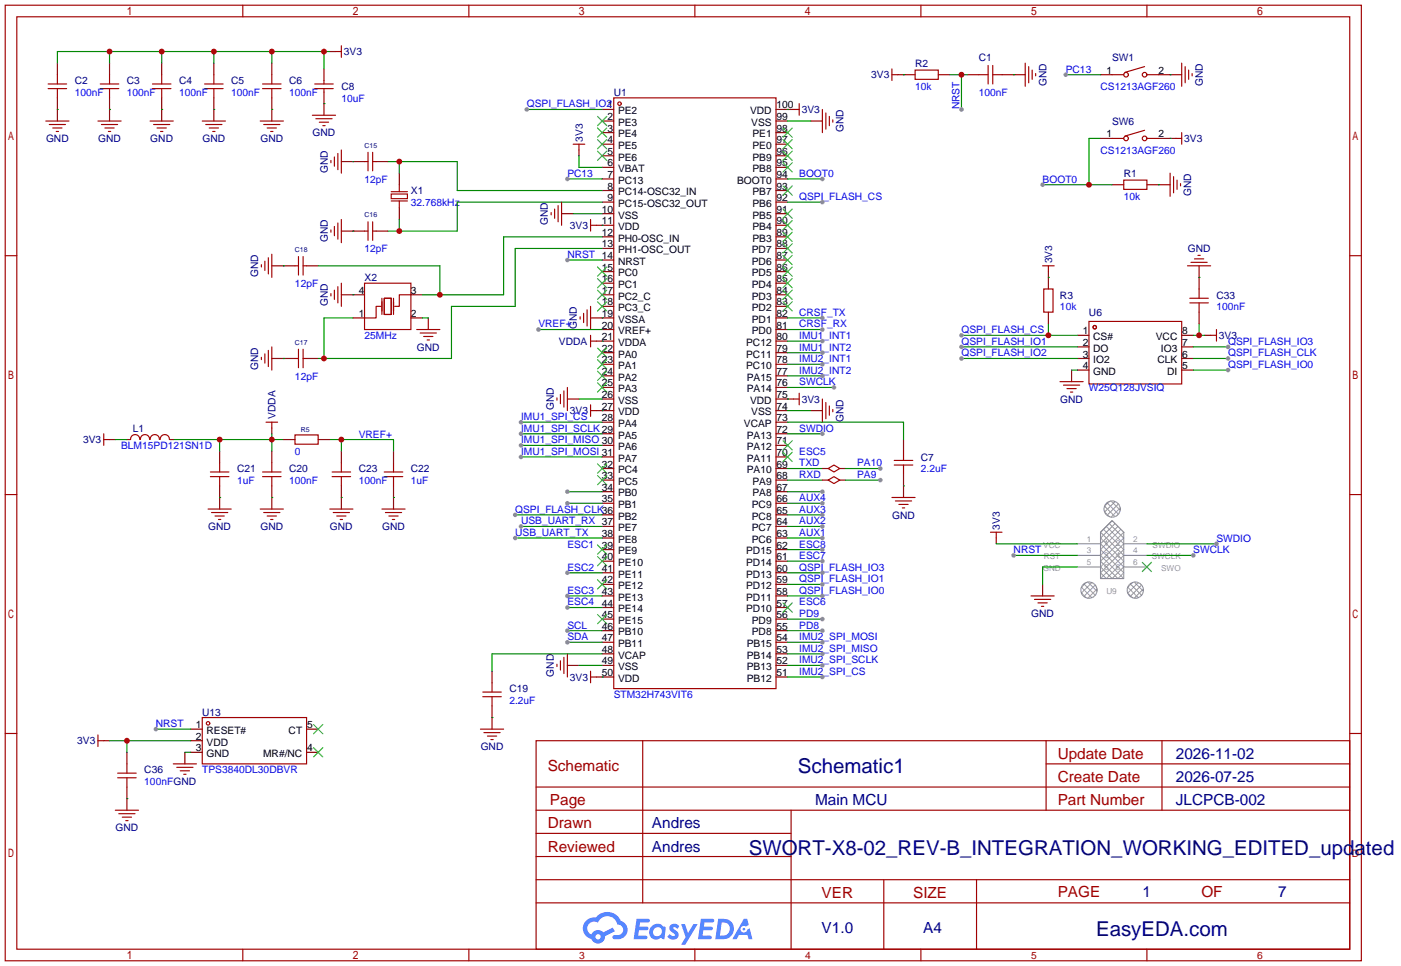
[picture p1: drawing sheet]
<svg xmlns="http://www.w3.org/2000/svg" width="307mm" height="212mm" viewBox="0 0 307 212" stroke-linecap="round" stroke-linejoin="round" font-family="sans-serif">
<defs><g id="words">
<g font-size="4.5" fill="#000080">
<text x="174.9" y="169.6">Schematic1</text>
<text x="164.1" y="187.4">SWORT-X8-02_REV-B_INTEGRATION_WORKING_EDITED_updated</text>
<text x="240.2" y="205.2">EasyEDA.com</text>
</g>
<g font-size="3.4" fill="#a00000">
<text x="231.8" y="166.4">Update Date</text>
<text x="120" y="169">Schematic</text>
<text x="231.8" y="171.5">Create Date</text>
<text x="120.5" y="176.6">Page</text>
<text x="231.8" y="176.6">Part Number</text>
<text x="120" y="181.7">Drawn</text>
<text x="120" y="186.7">Reviewed</text>
<text x="180.1" y="196.9">VER</text>
<text x="200.1" y="196.9">SIZE</text>
<text x="231.8" y="196.7">PAGE</text>
<text x="263.3" y="196.7">OF</text>
</g>
<g font-size="3.4" fill="#000080">
<text x="257.7" y="166.4">2026-11-02</text>
<text x="257.7" y="171.5">2026-07-25</text>
<text x="178.6" y="176.6">Main MCU</text>
<text x="257.7" y="176.6">JLCPCB-002</text>
<text x="142.9" y="181.7">Andres</text>
<text x="142.9" y="186.7">Andres</text>
<text x="250.4" y="196.7">1</text>
<text x="280.1" y="196.7">7</text>
<text x="180.1" y="204.5">V1.0</text>
<text x="202.3" y="204.5">A4</text>
</g>
<g font-size="2.2" fill="#000080">
<text x="75.3" y="12.1">3V3</text>
<text x="190.9" y="17.2">3V3</text>
<text x="200.5" y="14.7">R2</text>
<text x="214.5" y="13.4">C1</text>
<text x="243.7" y="13.4">SW1</text>
<text x="16.4" y="18.5">C2</text>
<text x="27.8" y="18.5">C3</text>
<text x="39.2" y="18.5">C4</text>
<text x="50.7" y="18.5">C5</text>
<text x="63.4" y="18.5">C6</text>
<text x="74.8" y="19.7">C8</text>
<text x="134.5" y="21">U1</text>
<text x="229.3" y="18.9" transform="rotate(-90 229.3 18.9)">GND</text>
<text x="263.6" y="18.9" transform="rotate(-90 263.6 18.9)">GND</text>
<text x="68.5" y="29.9">GND</text>
<text x="175.7" y="24.8">3V3</text>
<text x="184.8" y="29" transform="rotate(-90 184.8 29)">GND</text>
<text x="243.7" y="27.4">SW6</text>
<text x="10.1" y="31.2">GND</text>
<text x="21.5" y="31.2">GND</text>
<text x="32.9" y="31.2">GND</text>
<text x="44.4" y="31.2">GND</text>
<text x="57.1" y="31.2">GND</text>
<text x="127.7" y="31.1" transform="rotate(-90 127.7 31.1)">3V3</text>
<text x="259.5" y="31.2">3V3</text>
<text x="71.8" y="37.9" transform="rotate(-90 71.8 37.9)">GND</text>
<text x="246.3" y="38.8">R1</text>
<text x="90" y="42.6">X1</text>
<text x="261" y="43" transform="rotate(-90 261 43)">GND</text>
<text x="71.8" y="53.2" transform="rotate(-90 71.8 53.2)">GND</text>
<text x="120.1" y="49.4" transform="rotate(-90 120.1 49.4)">GND</text>
<text x="124.9" y="50.2">3V3</text>
<text x="230.6" y="57.7" transform="rotate(-90 230.6 57.7)">3V3</text>
<text x="260.3" y="55.3">GND</text>
<text x="56.6" y="60.8" transform="rotate(-90 56.6 60.8)">GND</text>
<text x="79.9" y="61.7">X2</text>
<text x="232.3" y="65.5">R3</text>
<text x="266.6" y="65.5">C33</text>
<text x="71.8" y="67.1" transform="rotate(-90 71.8 67.1)">GND</text>
<text x="238.6" y="69.3">U6</text>
<text x="91.4" y="76.9">GND</text>
<text x="122.5" y="75.6">VDDA</text>
<text x="126.4" y="72.2" transform="rotate(-90 126.4 72.2)">GND</text>
<text x="267.1" y="74.4">3V3</text>
<text x="56.6" y="81.1" transform="rotate(-90 56.6 81.1)">GND</text>
<text x="121.3" y="90" transform="rotate(-90 121.3 90)">GND</text>
<text x="175.7" y="88.3">3V3</text>
<text x="232.3" y="88.3">GND</text>
<text x="29.1" y="94.7">L1</text>
<text x="60.4" y="91.9" transform="rotate(-90 60.4 91.9)">VDDA</text>
<text x="124.9" y="90.9">3V3</text>
<text x="184.8" y="92.5" transform="rotate(-90 184.8 92.5)">GND</text>
<text x="18.2" y="97.2">3V3</text>
<text x="201.8" y="101">C7</text>
<text x="51.9" y="103.6">C21</text>
<text x="63.4" y="103.6">C20</text>
<text x="78.6" y="103.6">C23</text>
<text x="90" y="103.6">C22</text>
<text x="195.5" y="113.7">GND</text>
<text x="45.6" y="116.3">GND</text>
<text x="57.1" y="116.3">GND</text>
<text x="72.3" y="116.3">GND</text>
<text x="83.7" y="116.3">GND</text>
<text x="219.1" y="116.2" transform="rotate(-90 219.1 116.2)">3V3</text>
<text x="226" y="135.3">GND</text>
<text x="121.3" y="148.4" transform="rotate(-90 121.3 148.4)">GND</text>
<text x="124.9" y="149.3">3V3</text>
<text x="111.6" y="151.8">C19</text>
<text x="44.3" y="156.9">U13</text>
<text x="16.9" y="163.3">3V3</text>
<text x="105.3" y="164.5">GND</text>
<text x="31.6" y="169.6">C36</text>
<text x="25.3" y="182.3">GND</text>
</g>
<g font-size="2.2" fill="#00f">
<text x="233.6" y="15.9">PC13</text>
<text x="16.4" y="21">100nF</text>
<text x="27.8" y="21">100nF</text>
<text x="39.2" y="21">100nF</text>
<text x="50.7" y="21">100nF</text>
<text x="63.4" y="21">100nF</text>
<text x="74.8" y="22.3">10uF</text>
<text x="115.4" y="23.6">QSPI_FLASH_IO21</text>
<text x="200.5" y="19.7">10k</text>
<text x="214.5" y="21">100nF</text>
<text x="241.2" y="19.7">CS1213AGF260</text>
<text x="210.2" y="24" transform="rotate(-90 210.2 24)">NRST</text>
<text x="241.2" y="33.7">CS1213AGF260</text>
<text x="79.9" y="40.1">12pF</text>
<text x="124.3" y="38.8">PC13</text>
<text x="175.1" y="38.8">BOOT0</text>
<text x="228.5" y="40.1">BOOT0</text>
<text x="90" y="45.1">32.768kHz</text>
<text x="175.1" y="43.9">QSPI_FLASH_CS</text>
<text x="246.3" y="43.9">10k</text>
<text x="79.9" y="55.3">12pF</text>
<text x="124.3" y="56.6">NRST 14</text>
<text x="64.6" y="62.9">12pF</text>
<text x="118" y="71.8">VREF+</text>
<text x="175.1" y="71.8">CRSF_RX</text>
<text x="175.1" y="69.3">CRSF_TX</text>
<text x="232.3" y="68">10k</text>
<text x="266.6" y="68">100nF</text>
<text x="79.9" y="74.4">25MHz</text>
<text x="175.1" y="76.9">IMU1_INT2</text>
<text x="175.1" y="74.4">IMU1_INT1</text>
<text x="210.7" y="73.1">QSPI_FLASH_CS</text>
<text x="210.7" y="75.6">QSPI_FLASH_IO1</text>
<text x="269.1" y="75.6">QSPI_FLASH_IO3</text>
<text x="64.6" y="83.2">12pF</text>
<text x="175.1" y="82">IMU2_INT2</text>
<text x="175.1" y="79.4">IMU2_INT1</text>
<text x="210.7" y="78.2">QSPI_FLASH_IO2</text>
<text x="269.1" y="80.7">QSPI_FLASH_IO0</text>
<text x="269.1" y="78.2">QSPI_FLASH_CLK</text>
<text x="175.1" y="84.5">SWCLK</text>
<text x="238.6" y="85.8">W25Q128JVSIQ</text>
<text x="78.6" y="95.9">VREF+</text>
<text x="114.2" y="94.7">IMU1_SPI_SCLK 29</text>
<text x="114.2" y="92.1">IMU1_SPI_CS</text>
<text x="175.1" y="94.7">SWDIO</text>
<text x="26.5" y="98.5">BLM15PD121SN1D</text>
<text x="64.6" y="99.8">0</text>
<text x="114.2" y="97.2">IMU1_SPI_MISO 30</text>
<text x="114.2" y="99.8">IMU1_SPI_MOSI 31</text>
<text x="175.1" y="99.8">ESC5</text>
<text x="51.9" y="106.1">1uF</text>
<text x="63.4" y="106.1">100nF</text>
<text x="78.6" y="106.1">100nF</text>
<text x="90" y="106.1">1uF</text>
<text x="175.1" y="102.3">TXD</text>
<text x="175.1" y="104.8">RXD</text>
<text x="187.8" y="102.3">PA10</text>
<text x="187.8" y="104.8">PA9</text>
<text x="201.8" y="103.6">2.2uF</text>
<text x="112.9" y="112.5">QSPI_FLASH_CLK36</text>
<text x="175.1" y="112.5">AUX3</text>
<text x="175.1" y="109.9">AUX4</text>
<text x="112.9" y="117.5">USB_UART_TX</text>
<text x="114.2" y="115">USB_UART_RX 37</text>
<text x="175.1" y="117.5">AUX1</text>
<text x="175.1" y="115">AUX2</text>
<text x="266.6" y="118.8">SWDIO</text>
<text x="124.3" y="120.1">ESC1</text>
<text x="124.3" y="125.2">ESC2</text>
<text x="175.1" y="125.2">QSPI_FLASH_IO3</text>
<text x="175.1" y="122.6">ESC7</text>
<text x="175.1" y="120.1">ESC8</text>
<text x="222.1" y="121.3">NRST</text>
<text x="261.5" y="121.3">SWCLK</text>
<text x="124.3" y="130.2">ESC3</text>
<text x="175.1" y="127.7">QSPI_FLASH_IO1</text>
<text x="175.1" y="130.2">QSPI_FLASH_IO0</text>
<text x="124.3" y="132.8">ESC4</text>
<text x="124.3" y="137.9">SCL</text>
<text x="175.1" y="135.3">PD9</text>
<text x="175.1" y="132.8">ESC6</text>
<text x="175.1" y="137.9">PD8</text>
<text x="124.3" y="140.4">SDA</text>
<text x="175.1" y="142.9">IMU2_SPI_MISO</text>
<text x="175.1" y="140.4">IMU2_SPI_MOSI</text>
<text x="175.1" y="145.5">IMU2_SPI_SCLK</text>
<text x="175.1" y="148">IMU2_SPI_CS</text>
<text x="111.6" y="154.4">2.2uF</text>
<text x="134.5" y="153.1">STM32H743VIT6</text>
<text x="34.2" y="159.4">NRST</text>
<text x="31.6" y="172.1">100nFGND</text>
<text x="44.3" y="169.6">TPS3840DL30DBVR</text>
</g>
<g font-size="2.2">
<text x="242.5" y="16.2">1</text>
<text x="253.9" y="16.2">2</text>
<text x="170.2" y="23.8">100</text>
<text x="133.1" y="26.3">2</text>
<text x="133.1" y="28.9">3</text>
<text x="135.4" y="25.1">PE2</text>
<text x="135.4" y="27.6">PE3</text>
<text x="164.4" y="25.1">VDD</text>
<text x="164.6" y="27.6">VSS</text>
<text x="170.2" y="28.9">98</text>
<text x="170.2" y="26.3">99</text>
<text x="133.1" y="31.4">4</text>
<text x="133.1" y="33.9">5</text>
<text x="135.4" y="30.1">PE4</text>
<text x="135.4" y="32.7">PE5</text>
<text x="135.4" y="35.2">PE6</text>
<text x="164.9" y="35.2">PB9</text>
<text x="164.9" y="32.7">PE0</text>
<text x="164.9" y="30.1">PE1</text>
<text x="170.2" y="33.9">96</text>
<text x="170.2" y="31.4">97</text>
<text x="242.5" y="30.1">1</text>
<text x="253.9" y="30.1">2</text>
<text x="133.1" y="36.5">6</text>
<text x="133.1" y="39">7</text>
<text x="133.1" y="41.6">8</text>
<text x="135.4" y="37.8">VBAT</text>
<text x="135.4" y="40.3">PC13</text>
<text x="161.5" y="40.3">BOOT0</text>
<text x="164.9" y="37.8">PB8</text>
<text x="170.2" y="41.6">93</text>
<text x="170.2" y="39">94</text>
<text x="170.2" y="36.5">95</text>
<text x="131.9" y="46.6">10</text>
<text x="133.1" y="44.1">9</text>
<text x="135.4" y="42.8">PC14-OSC32_IN</text>
<text x="135.4" y="45.4">PC15-OSC32_OUT</text>
<text x="135.4" y="47.9">VSS</text>
<text x="164.9" y="47.9">PB5</text>
<text x="164.9" y="45.4">PB6</text>
<text x="164.9" y="42.8">PB7</text>
<text x="170.2" y="46.6">91</text>
<text x="170.2" y="44.1">92</text>
<text x="131.9" y="49.2">11</text>
<text x="131.9" y="51.7">12</text>
<text x="135.4" y="50.5">VDD</text>
<text x="135.4" y="53">PH0-OSC_IN</text>
<text x="164.9" y="53">PB3</text>
<text x="164.9" y="50.5">PB4</text>
<text x="170.2" y="51.7">89</text>
<text x="170.2" y="49.2">90</text>
<text x="131.9" y="54.3">13</text>
<text x="131.9" y="59.3">15</text>
<text x="135.4" y="55.5">PH1-OSC_OUT</text>
<text x="135.4" y="58.1">NRST</text>
<text x="164.8" y="58.1">PD6</text>
<text x="164.8" y="55.5">PD7</text>
<text x="170.2" y="59.3">86</text>
<text x="170.2" y="56.8">87</text>
<text x="170.2" y="54.3">88</text>
<text x="78.6" y="64.4">4</text>
<text x="90" y="64.4">3</text>
<text x="131.9" y="61.9">16</text>
<text x="131.9" y="64.4">17</text>
<text x="135.4" y="60.6">PC0</text>
<text x="135.4" y="63.2">PC1</text>
<text x="135.4" y="65.7">PC2_C</text>
<text x="164.8" y="65.7">PD3</text>
<text x="164.8" y="63.2">PD4</text>
<text x="164.8" y="60.6">PD5</text>
<text x="170.2" y="64.4">84</text>
<text x="170.2" y="61.9">85</text>
<text x="78.6" y="69.5">1</text>
<text x="90" y="69.5">2</text>
<text x="131.9" y="67">18</text>
<text x="131.9" y="69.5">19</text>
<text x="135.4" y="68.2">PC3_C</text>
<text x="135.4" y="70.8">VSSA</text>
<text x="164.8" y="70.8">PD1</text>
<text x="164.8" y="68.2">PD2</text>
<text x="170.2" y="69.5">82</text>
<text x="170.2" y="67">83</text>
<text x="131.9" y="72">20</text>
<text x="131.9" y="74.6">21</text>
<text x="131.9" y="77.1">22</text>
<text x="135.4" y="73.3">VREF+</text>
<text x="135.4" y="75.9">VDDA</text>
<text x="163.5" y="75.9">PC12</text>
<text x="164.8" y="73.3">PD0</text>
<text x="170.2" y="77.1">79</text>
<text x="170.2" y="74.6">80</text>
<text x="170.2" y="72">81</text>
<text x="237.3" y="73.3">1</text>
<text x="237.3" y="75.9">2</text>
<text x="239.6" y="74.6">CS#</text>
<text x="239.6" y="77.1">DO</text>
<text x="253.3" y="74.6">VCC</text>
<text x="254.4" y="77.1">IO3</text>
<text x="259.1" y="75.9">7</text>
<text x="259.1" y="73.3">8</text>
<text x="131.9" y="79.7">23</text>
<text x="131.9" y="82.2">24</text>
<text x="135.4" y="78.4">PA0</text>
<text x="135.4" y="80.9">PA1</text>
<text x="135.4" y="83.5">PA2</text>
<text x="163.5" y="80.9">PC10</text>
<text x="163.5" y="78.4">PC11</text>
<text x="163.6" y="83.5">PA15</text>
<text x="170.2" y="82.2">77</text>
<text x="170.2" y="79.7">78</text>
<text x="237.3" y="78.4">3</text>
<text x="237.3" y="80.9">4</text>
<text x="239.6" y="79.7">IO2</text>
<text x="239.6" y="82.2">GND</text>
<text x="253.7" y="79.7">CLK</text>
<text x="255.8" y="82.2">DI</text>
<text x="259.1" y="80.9">5</text>
<text x="259.1" y="78.4">6</text>
<text x="131.9" y="84.7">25</text>
<text x="131.9" y="87.3">26</text>
<text x="131.9" y="89.8">27</text>
<text x="135.4" y="86">PA3</text>
<text x="135.4" y="88.6">VSS</text>
<text x="163.6" y="86">PA14</text>
<text x="164.4" y="88.6">VDD</text>
<text x="170.2" y="89.8">74</text>
<text x="170.2" y="87.3">75</text>
<text x="170.2" y="84.7">76</text>
<text x="131.9" y="92.4">28</text>
<text x="135.4" y="91.1">VDD</text>
<text x="135.4" y="93.6">PA4</text>
<text x="163" y="93.6">VCAP</text>
<text x="164.6" y="91.1">VSS</text>
<text x="170.2" y="94.9">72</text>
<text x="170.2" y="92.4">73</text>
<text x="135.4" y="96.2">PA5</text>
<text x="135.4" y="98.7">PA6</text>
<text x="135.4" y="101.3">PA7</text>
<text x="163.6" y="101.3">PA11</text>
<text x="163.6" y="98.7">PA12</text>
<text x="163.6" y="96.2">PA13</text>
<text x="170.2" y="100">70</text>
<text x="170.2" y="97.4">71</text>
<text x="131.9" y="102.5">32</text>
<text x="131.9" y="105.1">33</text>
<text x="131.9" y="107.6">34</text>
<text x="135.4" y="103.8">PC4</text>
<text x="135.4" y="106.3">PC5</text>
<text x="163.6" y="103.8">PA10</text>
<text x="164.9" y="106.3">PA9</text>
<text x="170.2" y="107.6">67</text>
<text x="170.2" y="105.1">68</text>
<text x="170.2" y="102.5">69</text>
<text x="131.9" y="110.1">35</text>
<text x="135.4" y="108.9">PB0</text>
<text x="135.4" y="111.4">PB1</text>
<text x="135.4" y="114">PB2</text>
<text x="164.8" y="114">PC8</text>
<text x="164.8" y="111.4">PC9</text>
<text x="164.9" y="108.9">PA8</text>
<text x="170.2" y="112.7">65</text>
<text x="170.2" y="110.1">66</text>
<text x="131.9" y="117.8">38</text>
<text x="135.4" y="116.5">PE7</text>
<text x="135.4" y="119">PE8</text>
<text x="164.8" y="119">PC6</text>
<text x="164.8" y="116.5">PC7</text>
<text x="170.2" y="117.8">63</text>
<text x="170.2" y="115.2">64</text>
<text x="131.9" y="120.3">39</text>
<text x="131.9" y="122.8">40</text>
<text x="131.9" y="125.4">41</text>
<text x="135.4" y="121.6">PE9</text>
<text x="135.4" y="124.1">PE10</text>
<text x="163.5" y="124.1">PD14</text>
<text x="163.5" y="121.6">PD15</text>
<text x="170.2" y="125.4">60</text>
<text x="170.2" y="122.8">61</text>
<text x="170.2" y="120.3">62</text>
<text x="131.9" y="127.9">42</text>
<text x="131.9" y="130.5">43</text>
<text x="135.4" y="126.7">PE11</text>
<text x="135.4" y="129.2">PE12</text>
<text x="135.4" y="131.7">PE13</text>
<text x="163.5" y="131.7">PD11</text>
<text x="163.5" y="129.2">PD12</text>
<text x="163.5" y="126.7">PD13</text>
<text x="170.2" y="130.5">58</text>
<text x="170.2" y="127.9">59</text>
<text x="131.9" y="133">44</text>
<text x="131.9" y="135.5">45</text>
<text x="135.4" y="134.3">PE14</text>
<text x="135.4" y="136.8">PE15</text>
<text x="163.5" y="134.3">PD10</text>
<text x="164.8" y="136.8">PD9</text>
<text x="170.2" y="135.5">56</text>
<text x="170.2" y="133">57</text>
<text x="131.9" y="138.1">46</text>
<text x="131.9" y="140.6">47</text>
<text x="131.9" y="143.2">48</text>
<text x="135.4" y="139.4">PB10</text>
<text x="135.4" y="141.9">PB11</text>
<text x="163.6" y="141.9">PB15</text>
<text x="164.8" y="139.4">PD8</text>
<text x="170.2" y="143.2">53</text>
<text x="170.2" y="140.6">54</text>
<text x="170.2" y="138.1">55</text>
<text x="131.9" y="145.7">49</text>
<text x="131.9" y="148.2">50</text>
<text x="135.4" y="144.4">VCAP</text>
<text x="135.4" y="147">VSS</text>
<text x="135.4" y="149.5">VDD</text>
<text x="163.6" y="149.5">PB12</text>
<text x="163.6" y="147">PB13</text>
<text x="163.6" y="144.4">PB14</text>
<text x="170.2" y="148.2">51</text>
<text x="170.2" y="145.7">52</text>
<text x="43" y="159.7">1</text>
<text x="45.3" y="160.9">RESET#</text>
<text x="63.3" y="160.9">CT</text>
<text x="67.3" y="159.7">5</text>
<text x="43" y="164.8">3</text>
<text x="43" y="162.2">2</text>
<text x="45.3" y="166">GND</text>
<text x="45.3" y="163.5">VDD</text>
<text x="57.7" y="166">MR#/NC</text>
<text x="67.3" y="164.8">4</text>
</g>
<g font-size="2.2" fill="#a00000">
<text x="296.2" y="187.9">D</text>
<text x="126.9" y="210.2">3</text>
<text x="176.4" y="210.2">4</text>
<text x="225.9" y="210.2">5</text>
<text x="275.5" y="210.2">6</text>
</g>
<g font-size="1.8" fill="#999">
<text x="238.1" y="118.8">1</text>
<text x="241.9" y="119.8">1</text>
<text x="244.5" y="119.8">2</text>
<text x="248.3" y="118.8">2</text>
<text x="228.5" y="125.2">GND</text>
<text x="228.6" y="120.1">VCC</text>
<text x="228.7" y="122.6">RST</text>
<text x="238.1" y="121.3">3</text>
<text x="238.1" y="123.9">5</text>
<text x="241.9" y="122.4">3</text>
<text x="241.9" y="124.9">5</text>
<text x="244.5" y="122.4">4</text>
<text x="244.5" y="124.9">6</text>
<text x="248.3" y="121.3">4</text>
<text x="248.3" y="123.9">6</text>
<text x="252.4" y="122.6">SWCLK</text>
<text x="252.6" y="120.1">SWDIO</text>
<text x="254.5" y="125.2">SWO</text>
<text x="242.4" y="130.2">U9</text>
</g>
<g font-size="1.5" fill="#000080">
<text x="79.9" y="32.4">C15</text>
<text x="79.9" y="47.7">C16</text>
<text x="64.6" y="55.3">C18</text>
<text x="64.6" y="75.6">C17</text>
<text x="65.9" y="94.7">R5</text>
</g>
</g></defs>
<g fill="none" stroke="#a10000" stroke-width=".25">
<path d="M1.1 1.1h297.2v209.6h-297.2zM3.7 3.7h292.1v204.5h-292.1zM53.2 1.1v2.6M102.7 1.1v2.6M152.3 1.1v2.6M201.8 1.1v2.6M251.3 1.1v2.6M1.1 56.1h2.6M295.8 56.1h2.5M1.1 108.5h2.6M295.8 108.5h2.5M1.1 160.8h2.6"/>
<path d="M117.5 162.4h178.3v45.8h-178.3zM117.5 177.7h178.3M117.5 172.6h178.3M140.8 162.4v35.6M173.4 177.7v30.5M229.2 162.4v15.3M229.2 167.5h66.6M254.6 162.4v15.3M295.8 160.8h2.5M117.5 182.8h55.9M117.5 198h178.3M117.5 192.9h178.3"/>
<path d="M117.5 187.8h55.9M193.7 192.9v15.3M214 192.9v15.3M53.2 208.2v2.5M102.7 208.2v2.5M152.3 208.2v2.5M201.8 208.2v2.5M251.3 208.2v2.5"/>
</g>
<g fill="#5487ff">
<path d="M147 202.8a1.3 1.3 0 0 1 1.8 .3l-.4 .6a.54 .54 0 0 0-.9-.2l.1 .2a1.28 1.28 0 0 1 .8 2 1.53 1.53 0 0 1-2.2-.3l.6-.6 .7 .5a.31 .31 0 0 0 .4-.3 .31 .31 0 0 0-.3-.3 1.12 1.12 0 0 1-.6-1.9z"/>
<path d="M149.3 202.7h.8l.7 1.9 1.2-1.9h.9l-2.7 4.5h-.9l.9-1.7z"/>
<path d="M139.5 201.5h2.2a.46 .46 0 0 1 .6 .1 .46 .46 0 0 1 .1 .5l-.4 .2h-1.7l-.2 .9h1.7a.4 .4 0 0 1 .3 .4 .4 .4 0 0 1-.4 .4h-1.7l-.2 1.2h1.4a.46 .46 0 0 1 .5 .1 .46 .46 0 0 1 .1 .5l-.3 .2h-2.6z"/>
<path d="M153.6 201.5h2.3a.47 .47 0 0 1 .5 .1 .47 .47 0 0 1 .1 .5l-.4 .2h-1.7l-.2 .9h1.7a.4 .4 0 0 1 .3 .4 .4 .4 0 0 1-.4 .4h-1.7l-.1 1.2h1.3a.46 .46 0 0 1 .5 .1 .46 .46 0 0 1 .1 .5l-.3 .2h-2.6z"/>
<path d="M163 201.5h.7l.4 1.3-.7 .4a.75 .75 0 0 0-1.1 .3 .75 .75 0 0 0 .5 1 .75 .75 0 0 0 1-.6l.5-.3 .6 2.4h-.9l-.2-1h-1.8l-.6 1h-.9z"/>
<path d="M157.4 201.5l-.6 4.5h1.4a2.27 2.27 0 0 0 2.6-2.3 2.27 2.27 0 0 0-2.7-2.2zM158.2 202.3a1.5 1.5 0 0 1 1.8 1.5 1.5 1.5 0 0 1-2 1.4h-.3z"/>
<path d="M142.8 203.1a1.6 1.6 0 0 0-.3 2.3 1.6 1.6 0 0 0 2.3 .2l.8 .4 .3-2.5-.2-.3h-.4a1.58 1.58 0 0 0-2.5-.1zM143.4 203.6a.98 .98 0 0 1 1.6 .5 .98 .98 0 0 1-1 1.2 .94 .94 0 0 1-.9-.6 .94 .94 0 0 1 .3-1.1z"/>
<path d="M128.4 201.9a2.37 2.37 0 0 0 1.2 4 1.54 1.54 0 0 0 1.8 1 1.54 1.54 0 0 0 1.2-1.6l2.1-1.1-.4-.8-2.1 1.1a1.57 1.57 0 0 0-2.6 .4 1.5 1.5 0 0 1-.7-2.1 1.5 1.5 0 0 1 2.1-.5 2.23 2.23 0 0 1 2.3-1.4 2.23 2.23 0 0 1 2 1.8 1.16 1.16 0 0 1 1.3 1.1 1.16 1.16 0 0 1-1.1 1.3h-.7a.47 .47 0 0 0-.6 .3 .47 .47 0 0 0 .4 .6 2.17 2.17 0 0 0 2.6-1 2.17 2.17 0 0 0-.4-2.7l-.8-.4a3.2 3.2 0 0 0-5.4-.7l-1.2 .1zM130.5 205.4a.58 .58 0 0 1 1.1 0 .58 .58 0 0 1-1.1 0z"/>
<circle cx="163" cy="203.8" r=".28"/>
</g>
<g fill="none" stroke="#a10000" stroke-width=".25">
<path d="M134.5 21.5h35.6v129.5h-35.6zM260.2 58.3h5.1M261 57.5h3.5M261.7 56.8h2.1M262.5 56h.5M238.6 70.5h20.4v13.7h-20.4zM232.3 83.7h5.1M233 84.5h3.6M233.8 85.2h2M234.6 86h.5"/>
<circle cx="135.8" cy="22.7" r=".38"/>
<circle cx="239.9" cy="71.8" r=".38"/>
</g>
<g fill="none" stroke="#870000" stroke-width=".25">
<path d="M132 24h2.5M132 26.5h2.5M132 29.1h2.5M132 31.6h2.5M132 34.2h2.5M132 36.7h2.5M132 39.2h2.5M170.1 24h2.5M170.1 26.5h2.5M170.1 29.1h2.5M170.1 31.6h2.5M170.1 34.2h2.5"/>
<path d="M170.1 36.7h2.5M170.1 39.2h2.5M132 41.8h2.5M132 44.3h2.5M132 46.9h2.5M132 49.4h2.5M132 51.9h2.5M132 54.5h2.5M132 57h2.5M132 59.6h2.5M170.1 41.8h2.5M170.1 44.3h2.5"/>
<path d="M170.1 46.9h2.5M170.1 49.4h2.5M170.1 51.9h2.5M170.1 54.5h2.5M170.1 57h2.5M170.1 59.6h2.5M262.8 58.3v2.5M132 62.1h2.5M132 64.6h2.5M132 67.2h2.5M132 69.7h2.5M132 72.3h2.5"/>
<path d="M132 74.8h2.5M132 77.3h2.5M132 79.9h2.5M170.1 62.1h2.5M170.1 64.6h2.5M170.1 67.2h2.5M170.1 69.7h2.5M170.1 72.3h2.5M170.1 74.8h2.5M170.1 77.3h2.5M170.1 79.9h2.5M236.1 73.5h2.5"/>
<path d="M236.1 76.1h2.5M236.1 78.6h2.5M259 73.5h2.5M259 76.1h2.5M259 78.6h2.5M132 82.4h2.5M132 85h2.5M132 87.5h2.5M132 90h2.5M132 92.6h2.5M132 95.1h2.5M132 97.7h2.5"/>
<path d="M170.1 82.4h2.5M170.1 85h2.5M170.1 87.5h2.5M170.1 90h2.5M170.1 92.6h2.5M170.1 95.1h2.5M170.1 97.7h2.5M234.8 81.2v2.5M236.1 81.2h2.5M259 81.2h2.5M132 100.2h2.5M132 102.7h2.5"/>
<path d="M132 105.3h2.5M132 107.8h2.5M132 110.4h2.5M132 112.9h2.5M132 115.4h2.5M132 118h2.5M170.1 100.2h2.5M170.1 102.7h2.5M170.1 105.3h2.5M170.1 107.8h2.5M170.1 110.4h2.5M170.1 112.9h2.5"/>
<path d="M170.1 115.4h2.5M170.1 118h2.5M132 120.5h2.5M132 123.1h2.5M132 125.6h2.5M132 128.1h2.5M132 130.7h2.5M132 133.2h2.5M132 135.8h2.5M132 138.3h2.5M170.1 120.5h2.5M170.1 123.1h2.5"/>
<path d="M170.1 125.6h2.5M170.1 128.1h2.5M170.1 130.7h2.5M170.1 133.2h2.5M170.1 135.8h2.5M170.1 138.3h2.5M132 140.8h2.5M132 143.4h2.5M132 145.9h2.5M132 148.5h2.5M170.1 140.8h2.5M170.1 143.4h2.5"/>
<path d="M170.1 145.9h2.5M170.1 148.5h2.5"/>
</g>
<g fill="none" stroke="#3c3" stroke-width=".25">
<path d="M130.9 25.5l2.1 2.1M130.9 28.1l2.1 2M130.9 30.6l2.1 2M130.9 33.1l2.1 2.1M133 25.5l-2.1 2.1M133 28.1l-2.1 2M133 30.6l-2.1 2M133 33.1l-2.1 2.1M171.6 35.7l2 2M171.6 33.1l2 2.1M171.6 30.6l2 2M171.6 28.1l2 2"/>
<path d="M173.6 35.7l-2 2M173.6 33.1l-2 2.1M173.6 30.6l-2 2M173.6 28.1l-2 2M130.9 58.5l2.1 2.1M133 58.5l-2.1 2.1M171.6 58.5l2 2.1M171.6 56l2 2M171.6 53.5l2 2M171.6 50.9l2 2.1M171.6 48.4l2 2M171.6 45.8l2 2.1"/>
<path d="M171.6 40.8l2 2M173.6 40.8l-2 2M173.6 58.5l-2 2.1M173.6 56l-2 2M173.6 53.5l-2 2M173.6 50.9l-2 2.1M173.6 48.4l-2 2M173.6 45.8l-2 2.1M130.9 61.1l2.1 2M130.9 63.6l2.1 2.1M130.9 66.2l2.1 2M130.9 76.3l2.1 2.1"/>
<path d="M130.9 78.9l2.1 2M133 61.1l-2.1 2M133 63.6l-2.1 2.1M133 66.2l-2.1 2M133 76.3l-2.1 2.1M133 78.9l-2.1 2M171.6 66.2l2 2M171.6 63.6l2 2.1M171.6 61.1l2 2M173.6 63.6l-2 2.1M173.6 66.2l-2 2M173.6 61.1l-2 2"/>
<path d="M130.9 81.4l2.1 2M130.9 83.9l2.1 2.1M133 81.4l-2.1 2M133 83.9l-2.1 2.1M171.6 99.2l2 2M171.6 96.6l2 2.1M173.6 99.2l-2 2M173.6 96.6l-2 2.1M130.9 101.7l2.1 2.1M130.9 104.3l2.1 2M130.9 119.5l2.1 2M133 101.7l-2.1 2.1"/>
<path d="M133 104.3l-2.1 2M133 119.5l-2.1 2M130.9 122l2.1 2.1M130.9 127.1l2.1 2.1M130.9 134.7l2.1 2.1M133 122l-2.1 2.1M133 127.1l-2.1 2.1M133 134.7l-2.1 2.1M171.6 132.2l2 2M173.6 132.2l-2 2"/>
</g>
<path d="M210.7 73.5h25.4M229.7 71v2.5M234.8 81.2h1.3" fill="none" stroke="#008700" stroke-width=".25"/>
<circle cx="229.7" cy="73.5" r=".63" fill="#c00"/>
<circle cx="210.7" cy="73.5" r=".51" fill="#999"/>
<path d="M210.7 78.6h25.4" fill="none" stroke="#008700" stroke-width=".25"/>
<circle cx="210.7" cy="78.6" r=".51" fill="#999"/>
<path d="M210.7 76.1h25.4" fill="none" stroke="#008700" stroke-width=".25"/>
<circle cx="210.7" cy="76.1" r=".51" fill="#999"/>
<path d="M261.5 81.2h7.6" fill="none" stroke="#008700" stroke-width=".25"/>
<circle cx="269.1" cy="81.2" r=".51" fill="#999"/>
<path d="M261.5 78.6h7.6" fill="none" stroke="#008700" stroke-width=".25"/>
<circle cx="269.1" cy="78.6" r=".51" fill="#999"/>
<path d="M261.5 76.1h7.6" fill="none" stroke="#008700" stroke-width=".25"/>
<circle cx="269.1" cy="76.1" r=".51" fill="#999"/>
<g fill="none" stroke="#870000" stroke-width=".25">
<path d="M72.3 11.3h1.2M196.7 16.4h1.3M126.9 32.9v1.3M172.6 24h1.3M256.4 30.4h1.3M130.7 49.4h1.3M229.7 59.6v1.2M264 73.5h1.3M24 96.4h1.3M130.7 90h1.3M172.6 87.5h1.3M218.3 118v1.3"/>
<path d="M130.7 148.5h1.3M22.7 162.4h1.3"/>
</g>
<g fill="none" stroke="#a10000" stroke-width=".25">
<path d="M73.5 11.3h1.3M74.8 10v2.6M195.5 15.1v2.6M195.5 16.4h1.2M125.6 31.6h2.5M126.9 31.6v1.3M173.9 24h1.2M175.1 22.7v2.6M257.7 30.4h1.3M259 29.1v2.5M129.4 48.1v2.6M129.4 49.4h1.3"/>
<path d="M228.5 58.3h2.5M229.7 58.3v1.3M265.3 73.5h1.3M266.6 72.3v2.5M22.7 95.1v2.6M22.7 96.4h1.3M129.4 88.8v2.5M129.4 90h1.3M173.9 87.5h1.2M175.1 86.2v2.6M217 116.7h2.6M218.3 116.7v1.3"/>
<path d="M129.4 147.2v2.5M129.4 148.5h1.3M21.5 161.2v2.5M21.5 162.4h1.2"/>
</g>
<path d="M261.5 73.5h2.5M262.8 71v2.5" fill="none" stroke="#008700" stroke-width=".25"/>
<circle cx="262.8" cy="73.5" r=".63" fill="#c00"/>
<path d="M198 16.4h2.5M205.6 16.4h2.6M222.1 16.4h2.6M256.4 16.4h2.6M243.7 40.5h2.6M251.3 40.5h5.1M229.7 60.8v2.6M229.7 68.5v2.5" fill="none" stroke="#870000" stroke-width=".25"/>
<g fill="none" stroke="#a10000" stroke-width=".25">
<path d="M200.5 15.4h5.1v2h-5.1zM224.7 13.8v5.1M225.4 14.6v3.6M226.2 15.4v2M226.9 16.1v.5M259 13.8v5.1M259.7 14.6v3.6M260.5 15.4v2M261.2 16.1v.5M246.3 39.5h5v2h-5zM256.4 38v5.1M257.2 38.7v3.6"/>
<path d="M257.9 39.5v2M258.7 40.3v.5M228.7 63.4h2.1v5.1h-2.1z"/>
</g>
<path d="M241.2 30.4h-2.6v10.1M228.5 40.5h15.2M253.9 40.5h.1" fill="none" stroke="#008700" stroke-width=".25"/>
<circle cx="238.6" cy="40.5" r=".63" fill="#c00"/>
<circle cx="228.5" cy="40.5" r=".51" fill="#999"/>
<path d="M241.2 16.4h2.5M253.9 16.4h2.5M241.2 30.4h2.5M253.9 30.4h2.5" fill="none" stroke="#870000" stroke-width=".25"/>
<g fill="none" stroke="#a10000" stroke-width=".25">
<path d="M243.7 16.4h2.6M250.8 14.6l-4.3 1.3M251.3 16.4h2.6M243.7 30.4h2.6M250.8 28.6l-4.3 1.2M251.3 30.4h2.6"/>
<circle cx="246.8" cy="16.4" r=".51"/>
<circle cx="250.8" cy="16.4" r=".51"/>
<circle cx="246.8" cy="30.4" r=".51"/>
<circle cx="250.8" cy="30.4" r=".51"/>
</g>
<path d="M233.6 16.4h7.6M256.4 16.4h.1M256.4 30.4h.1" fill="none" stroke="#008700" stroke-width=".25"/>
<circle cx="233.6" cy="16.4" r=".51" fill="#999"/>
<g fill="none" stroke="#870000" stroke-width=".25">
<path d="M12.6 13.8v2.6M24 13.8v2.6M35.4 13.8v2.6M46.9 13.8v2.6M59.6 13.8v2.6M212 16.4h2.5M219.6 16.4h2.5M12.6 21.5v2.5M24 21.5v2.5M35.4 21.5v2.5M46.9 21.5v2.5M59.6 21.5v2.5"/>
<path d="M262.8 60.8v2.6M262.8 68.5v2.5M27.8 165v2.5M27.8 172.6v2.5"/>
</g>
<g fill="none" stroke="#a10000" stroke-width=".25">
<path d="M10.5 19.4h4.1M10.5 18.4h4.1M12.6 16.4v2M12.6 19.4v2.1M22 19.4h4M22 18.4h4M24 16.4v2M24 19.4v2.1M33.4 19.4h4.1M33.4 18.4h4.1M35.4 16.4v2M35.4 19.4v2.1"/>
<path d="M44.8 19.4h4.1M44.8 18.4h4.1M46.9 16.4v2M46.9 19.4v2.1M57.5 19.4h4.1M57.5 18.4h4.1M59.6 16.4v2M59.6 19.4v2.1M214.5 16.4h2M216.5 14.4v4M217.6 16.4h2M217.6 14.4v4"/>
<path d="M260.7 66.4h4.1M260.7 65.4h4.1M262.8 63.4v2M262.8 66.4v2.1M25.8 170.6h4M25.8 169.5h4M27.8 167.5v2M27.8 170.6v2"/>
</g>
<path d="M208.2 16.4h3.8M210.7 16.4v7.6M222.1 16.4h.1" fill="none" stroke="#008700" stroke-width=".25"/>
<circle cx="210.7" cy="16.4" r=".63" fill="#c00"/>
<circle cx="210.7" cy="24" r=".51" fill="#999"/>
<path d="M198 16.4h.1M85 35.4h15.2v6.4h31.8M87.5 35.4v2.6" fill="none" stroke="#008700" stroke-width=".25"/>
<path d="M69 19.4h4M69 18.4h4M71 17.7v.7M71 19.4v.8M85.7 42.5h3.6v1.1h-3.6zM85.7 42h3.6M85.7 44.1h3.6M87.5 40.5v1.5M87.5 44.1v1.5" fill="none" stroke="#a10000" stroke-width=".25"/>
<path d="M71 15.1v2.6M71 20.2v2.5M87.5 38v2.5M87.5 45.6v2.5" fill="none" stroke="#870000" stroke-width=".25"/>
<circle cx="87.5" cy="35.4" r=".63" fill="#c00"/>
<path d="M87.5 48.1v2.6M132 44.3h-31.8v6.4h-15.2" fill="none" stroke="#008700" stroke-width=".25"/>
<circle cx="87.5" cy="50.7" r=".63" fill="#c00"/>
<g fill="none" stroke="#a10000" stroke-width=".25">
<path d="M72.5 35.2v.5M73.3 34.4v2M74 33.7v3.5M74.8 32.9v5.1M79.9 35.4h.7M80.6 33.4v4.1M81.7 33.4v4.1M81.7 35.4h.7M64.6 58.3h.8M65.4 56.3v4M66.4 56.3v4M66.4 58.3h.8"/>
<path d="M72.5 50.4v.5M73.3 49.7v2M74 48.9v3.6M74.8 48.1v5.1M79.9 50.7h.7M80.6 48.6v4.1M81.7 48.6v4.1M81.7 50.7h.7M64.6 78.6h.8M65.4 76.6v4M66.4 76.6v4M66.4 78.6h.8"/>
<path d="M79.9 62.1h10.1v10.2h-10.1zM83.4 67.2h-1v2.5h-2.5M83.7 65.4v3.6M84.2 65.4h1.5v3.6h-1.5zM86.2 65.4v3.6M90 64.6h-2.5v2.6h-1"/>
</g>
<path d="M74.8 35.4h5.1M82.4 35.4h2.6M62.1 58.3h2.5M67.2 58.3h2.5M74.8 50.7h5.1M82.4 50.7h2.6M62.1 78.6h2.5M67.2 78.6h2.5M77.3 64.6h2.6M77.3 69.7h2.6M90 64.6h2.6M90 69.7h2.6" fill="none" stroke="#870000" stroke-width=".25"/>
<path d="M77.3 35.4h.1M69.7 58.3h26.7v6.3M77.3 50.7h.1M132 51.9h-21.6v12.7h-17.8" fill="none" stroke="#008700" stroke-width=".25"/>
<circle cx="96.4" cy="64.6" r=".63" fill="#c00"/>
<path d="M132 54.5h-19.1v12.7h-14v11.4h-29.2M77.3 69.7h-6.3v8.9" fill="none" stroke="#008700" stroke-width=".25"/>
<circle cx="71" cy="78.6" r=".63" fill="#c00"/>
<path d="M177.7 26.5h2.5M59.6 58.3h2.5M123.1 46.9h2.5M59.6 78.6h2.5M74.8 64.6h2.5M93.9 69.7v2.6M129.4 69.7h2.6M124.3 87.5h2.6M177.7 90h2.5M107.8 157.4v2.5M124.3 145.9h2.6" fill="none" stroke="#870000" stroke-width=".25"/>
<g fill="none" stroke="#a10000" stroke-width=".25">
<path d="M180.2 24v5.1M181 24.8v3.5M181.7 25.5v2.1M182.5 26.3v.5M57.3 58v.5M58 57.3v2M58.8 56.5v3.6M59.6 55.8v5M120.8 46.6v.5M121.5 45.8v2.1M122.3 45.1v3.5M123.1 44.3v5.1"/>
<path d="M57.3 78.4v.5M58 77.6v2M58.8 76.8v3.6M59.6 76.1v5.1M72.5 64.4v.5M73.3 63.6v2.1M74 62.9v3.5M74.8 62.1v5.1M91.3 72.3h5.1M92.1 73h3.5M92.8 73.8h2.1M93.6 74.5h.5"/>
<path d="M127.1 69.5v.5M127.9 68.7v2M128.7 67.9v3.6M129.4 67.2v5.1M122 87.2v.6M122.8 86.5v2M123.6 85.7v3.6M124.3 85v5M180.2 87.5v5.1M181 88.3v3.5M181.7 89v2.1M182.5 89.8v.5"/>
<path d="M105.3 159.9h5.1M122 145.7v.5M122.8 144.9v2M123.6 144.1v3.6M124.3 143.4v5.1M106 160.7h3.6M106.8 161.4h2M107.6 162.2h.5"/>
</g>
<g fill="none" stroke="#008700" stroke-width=".25">
<path d="M24 11.3v2.5M35.4 11.3v2.5M46.9 11.3v2.5M59.6 11.3v2.5M71 11.3v3.8M72.3 11.3h-59.7v2.5M172.6 24h.1M172.6 26.5h5.1M62.1 58.3h.1M125.6 46.9h6.4M132 49.4h.1M62.1 78.6h.1"/>
<path d="M77.3 64.6h.1M92.6 69.7h1.3M132 69.7h.1M126.9 87.5h5.1M172.6 87.5h.1M172.6 90h5.1M126.9 145.9h5.1M132 148.5h.1"/>
</g>
<g fill="#c00">
<circle cx="59.6" cy="11.3" r=".63"/>
<circle cx="46.9" cy="11.3" r=".63"/>
<circle cx="35.4" cy="11.3" r=".63"/>
<circle cx="24" cy="11.3" r=".63"/>
<circle cx="71" cy="11.3" r=".63"/>
</g>
<path d="M12.6 24v2.5M24 24v2.5M35.4 24v2.5M46.9 24v2.5M59.6 24v2.5M71 22.7v2.6" fill="none" stroke="#870000" stroke-width=".25"/>
<g fill="none" stroke="#a10000" stroke-width=".25">
<path d="M10 26.5h5.1M10.8 27.3h3.6M11.6 28.1h2M12.3 28.8h.5M21.5 26.5h5M22.2 27.3h3.6M23 28.1h2M23.7 28.8h.6M32.9 26.5h5.1M33.7 27.3h3.5M34.4 28.1h2M35.2 28.8h.5"/>
<path d="M44.3 26.5h5.1M45.1 27.3h3.5M45.8 28.1h2.1M46.6 28.8h.5M57 26.5h5.1M57.8 27.3h3.5M58.5 28.1h2.1M59.3 28.8h.5M68.5 25.3h5M69.2 26h3.6M70 26.8h2M70.7 27.6h.5"/>
</g>
<path d="M12.6 24h.1M24 24h.1M35.4 24h.1M46.9 24h.1M59.6 24h.1M229.7 60.8h.1M172.6 125.6h7.6" fill="none" stroke="#008700" stroke-width=".25"/>
<circle cx="180.2" cy="125.6" r=".51" fill="#999"/>
<path d="M115.4 24h16.6" fill="none" stroke="#008700" stroke-width=".25"/>
<circle cx="115.4" cy="24" r=".51" fill="#999"/>
<path d="M172.6 128.1h7.6" fill="none" stroke="#008700" stroke-width=".25"/>
<circle cx="180.2" cy="128.1" r=".51" fill="#999"/>
<path d="M172.6 130.7h7.6" fill="none" stroke="#008700" stroke-width=".25"/>
<circle cx="180.2" cy="130.7" r=".51" fill="#999"/>
<path d="M112.9 112.9h19.1" fill="none" stroke="#008700" stroke-width=".25"/>
<circle cx="112.9" cy="112.9" r=".51" fill="#999"/>
<path d="M172.6 44.3h7.6" fill="none" stroke="#008700" stroke-width=".25"/>
<circle cx="180.2" cy="44.3" r=".51" fill="#999"/>
<path d="M172.6 95.1h7.6" fill="none" stroke="#008700" stroke-width=".25"/>
<circle cx="180.2" cy="95.1" r=".51" fill="#999"/>
<path d="M172.6 85h10.2" fill="none" stroke="#008700" stroke-width=".25"/>
<circle cx="182.8" cy="85" r=".51" fill="#999"/>
<path d="M71 22.7h.1M118 72.3h14M132 90h.1M172.6 92.6h25.4v3.8M198 106.6h.1M107.8 157.4h.1M132 143.4h-24.2v3.8" fill="none" stroke="#008700" stroke-width=".25"/>
<path d="M198 98.9v2.1M195.5 109.1h5M196 101h4M196 102h4M196.2 109.9h3.6M197 110.6h2M197.7 111.4h.5M198 102v2M105.8 151.8h4.1M105.8 152.8h4.1M107.8 149.7v2.1M107.8 152.8v2" fill="none" stroke="#a10000" stroke-width=".25"/>
<path d="M198 96.4v2.5M198 104v5.1M107.8 147.2v2.5M107.8 154.8v2.6" fill="none" stroke="#870000" stroke-width=".25"/>
<circle cx="118" cy="72.3" r=".51" fill="#999"/>
<g fill="none" stroke="#a10000" stroke-width=".25">
<path d="M129.4 73.5v2.6M129.4 74.8h1.3M58.3 92.6h2.5M59.6 92.6v1.3M46.1 104.5h4.1M46.1 103.5h4.1M48.1 101.5v2M48.1 104.5v2.1M57.5 104.5h4.1M57.5 103.5h4.1M59.6 101.5v2M59.6 104.5v2.1"/>
<path d="M72.8 104.5h4M72.8 103.5h4M74.8 101.5v2M74.8 104.5v2.1M84.2 104.5h4.1M84.2 103.5h4.1M86.2 101.5v2M86.2 104.5v2.1"/>
</g>
<path d="M130.7 74.8h1.3M48.1 98.9v2.6M59.6 93.9v1.2M59.6 98.9v2.6M74.8 98.9v2.6M86.2 98.9v2.6M48.1 106.6v2.5M59.6 106.6v2.5M74.8 106.6v2.5M86.2 106.6v2.5" fill="none" stroke="#870000" stroke-width=".25"/>
<path d="M132 74.8h.1M72.3 96.4h13.9v2.5M74.8 96.4v2.5" fill="none" stroke="#008700" stroke-width=".25"/>
<circle cx="74.8" cy="96.4" r=".63" fill="#c00"/>
<path d="M38 96.4h24.1M48.1 96.4v2.5M59.6 95.1v3.8" fill="none" stroke="#008700" stroke-width=".25"/>
<g fill="#c00">
<circle cx="59.6" cy="96.4" r=".63"/>
<circle cx="48.1" cy="96.4" r=".63"/>
</g>
<path d="M27.8 96.4h.8M37.2 96.4h.8M62.1 96.4h2.5M69.7 96.4h2.6M48.1 109.1v2.5M59.6 109.1v2.5M74.8 109.1v2.5M86.2 109.1v2.5" fill="none" stroke="#870000" stroke-width=".25"/>
<g fill="none" stroke="#a10000" stroke-width=".25">
<path d="M28.6 96.4a1.01 1.01 0 0 1 1-1.1 1.01 1.01 0 0 1 1 1.1M30.8 96.4a1.01 1.01 0 0 1 1-1.1 1.01 1.01 0 0 1 1 1.1M32.9 96.4a1.01 1.01 0 0 1 1-1.1 1.01 1.01 0 0 1 1 1.1M35.1 96.4a1.01 1.01 0 0 1 1-1.1 1.01 1.01 0 0 1 1 1.1M64.6 95.4h5.1v2h-5.1zM45.6 111.6h5.1M46.4 112.4h3.5M47.1 113.2h2M47.9 113.9h.5M57 111.6h5.1M57.8 112.4h3.5M58.5 113.2h2.1"/>
<path d="M59.3 113.9h.5M72.3 111.6h5M73 112.4h3.6M73.8 113.2h2M74.5 113.9h.6M83.7 111.6h5.1M84.5 112.4h3.5M85.2 113.2h2M86 113.9h.5"/>
</g>
<path d="M172.6 39.2h7.6M25.3 96.4h2.5M48.1 109.1h.1M59.6 109.1h.1M74.8 109.1h.1M86.2 109.1h.1" fill="none" stroke="#008700" stroke-width=".25"/>
<circle cx="180.2" cy="39.2" r=".51" fill="#999"/>
<path d="M124.3 57h7.7" fill="none" stroke="#008700" stroke-width=".25"/>
<circle cx="124.3" cy="57" r=".51" fill="#999"/>
<path d="M124.3 39.2h7.7" fill="none" stroke="#008700" stroke-width=".25"/>
<circle cx="124.3" cy="39.2" r=".51" fill="#999"/>
<path d="M262.8 60.8h.1M124.3 110.4h7.7M172.6 102.7h7.6M172.6 105.3h7.6" fill="none" stroke="#008700" stroke-width=".25"/>
<circle cx="124.3" cy="110.4" r=".51" fill="#999"/>
<path d="M124.3 125.6h7.7" fill="none" stroke="#008700" stroke-width=".25"/>
<circle cx="124.3" cy="125.6" r=".51" fill="#999"/>
<path d="M124.3 130.7h7.7" fill="none" stroke="#008700" stroke-width=".25"/>
<circle cx="124.3" cy="130.7" r=".51" fill="#999"/>
<path d="M124.3 133.2h7.7" fill="none" stroke="#008700" stroke-width=".25"/>
<circle cx="124.3" cy="133.2" r=".51" fill="#999"/>
<path d="M172.6 123.1h7.6" fill="none" stroke="#008700" stroke-width=".25"/>
<circle cx="180.2" cy="123.1" r=".51" fill="#999"/>
<path d="M172.6 120.5h7.6" fill="none" stroke="#008700" stroke-width=".25"/>
<circle cx="180.2" cy="120.5" r=".51" fill="#999"/>
<path d="M172.6 118h7.6" fill="none" stroke="#008700" stroke-width=".25"/>
<circle cx="180.2" cy="118" r=".51" fill="#999"/>
<path d="M172.6 115.4h7.6" fill="none" stroke="#008700" stroke-width=".25"/>
<circle cx="180.2" cy="115.4" r=".51" fill="#999"/>
<path d="M172.6 112.9h7.6" fill="none" stroke="#008700" stroke-width=".25"/>
<circle cx="180.2" cy="112.9" r=".51" fill="#999"/>
<path d="M172.6 110.4h7.6" fill="none" stroke="#008700" stroke-width=".25"/>
<circle cx="180.2" cy="110.4" r=".51" fill="#999"/>
<path d="M172.6 72.3h7.6" fill="none" stroke="#008700" stroke-width=".25"/>
<circle cx="180.2" cy="72.3" r=".51" fill="#999"/>
<path d="M172.6 69.7h7.6" fill="none" stroke="#008700" stroke-width=".25"/>
<circle cx="180.2" cy="69.7" r=".51" fill="#999"/>
<path d="M114.2 95.1h17.8" fill="none" stroke="#008700" stroke-width=".25"/>
<circle cx="114.2" cy="95.1" r=".51" fill="#999"/>
<path d="M114.2 97.7h17.8" fill="none" stroke="#008700" stroke-width=".25"/>
<circle cx="114.2" cy="97.7" r=".51" fill="#999"/>
<path d="M114.2 100.2h17.8" fill="none" stroke="#008700" stroke-width=".25"/>
<circle cx="114.2" cy="100.2" r=".51" fill="#999"/>
<path d="M114.2 92.6h17.8" fill="none" stroke="#008700" stroke-width=".25"/>
<circle cx="114.2" cy="92.6" r=".51" fill="#999"/>
<path d="M172.6 145.9h7.6" fill="none" stroke="#008700" stroke-width=".25"/>
<circle cx="180.2" cy="145.9" r=".51" fill="#999"/>
<path d="M172.6 143.4h7.6" fill="none" stroke="#008700" stroke-width=".25"/>
<circle cx="180.2" cy="143.4" r=".51" fill="#999"/>
<path d="M172.6 140.8h7.6" fill="none" stroke="#008700" stroke-width=".25"/>
<circle cx="180.2" cy="140.8" r=".51" fill="#999"/>
<path d="M172.6 148.5h7.6" fill="none" stroke="#008700" stroke-width=".25"/>
<circle cx="180.2" cy="148.5" r=".51" fill="#999"/>
<path d="M124.3 138.3h7.7" fill="none" stroke="#008700" stroke-width=".25"/>
<circle cx="124.3" cy="138.3" r=".51" fill="#999"/>
<path d="M124.3 140.8h7.7" fill="none" stroke="#008700" stroke-width=".25"/>
<circle cx="124.3" cy="140.8" r=".51" fill="#999"/>
<path d="M172.6 135.8h7.6" fill="none" stroke="#008700" stroke-width=".25"/>
<circle cx="180.2" cy="135.8" r=".51" fill="#999"/>
<path d="M124.3 107.8h7.7" fill="none" stroke="#008700" stroke-width=".25"/>
<circle cx="124.3" cy="107.8" r=".51" fill="#999"/>
<path d="M172.6 82.4h7.6" fill="none" stroke="#008700" stroke-width=".25"/>
<circle cx="180.2" cy="82.4" r=".51" fill="#999"/>
<path d="M172.6 79.9h7.6" fill="none" stroke="#008700" stroke-width=".25"/>
<circle cx="180.2" cy="79.9" r=".51" fill="#999"/>
<path d="M172.6 77.3h7.6" fill="none" stroke="#008700" stroke-width=".25"/>
<circle cx="180.2" cy="77.3" r=".51" fill="#999"/>
<path d="M172.6 74.8h7.6" fill="none" stroke="#008700" stroke-width=".25"/>
<circle cx="180.2" cy="74.8" r=".51" fill="#999"/>
<path d="M172.6 138.3h7.6" fill="none" stroke="#008700" stroke-width=".25"/>
<circle cx="180.2" cy="138.3" r=".51" fill="#999"/>
<path d="M172.6 107.8h7.6" fill="none" stroke="#008700" stroke-width=".25"/>
<circle cx="180.2" cy="107.8" r=".51" fill="#999"/>
<path d="M180.2 102.7h1.3M180.2 105.3h1.3M184 102.7h1.3M184 105.3h1.3" fill="none" stroke="#870000" stroke-width=".25"/>
<path d="M181.5 102.7l1.3-.7 1.2 .7-1.2 .8zM181.5 105.3l1.3-.8 1.2 .8-1.2 .7z" fill="none" stroke="#a10000" stroke-width=".25"/>
<path d="M185.3 102.7h7.6" fill="none" stroke="#008700" stroke-width=".25"/>
<circle cx="192.9" cy="102.7" r=".51" fill="#999"/>
<path d="M185.3 105.3h7.6" fill="none" stroke="#008700" stroke-width=".25"/>
<circle cx="192.9" cy="105.3" r=".51" fill="#999"/>
<g fill="none" stroke="#999" stroke-width=".25">
<path d="M236.1 119.3h5.1M241.2 116.7l2.5-2.5 2.6 2.5v10.2h-5.1zM246.3 119.3h5M236.1 121.8h5.1M236.1 124.3h5.1M246.3 121.8h5M246.3 124.3h5"/>
<circle cx="243.7" cy="111.6" r="1.78"/>
<circle cx="238.6" cy="129.4" r="1.78"/>
<circle cx="248.8" cy="129.4" r="1.78"/>
</g>
<path d="M250.3 123.3l2 2M252.3 123.3l-2 2" fill="none" stroke="#3c3" stroke-width=".25"/>
<g fill="none" stroke="#999" stroke-width=".22">
<path d="M242.4 115.4l3.9 3.9-5.1 5 2.5 2.6 2.6-2.6-5.1-5 3.8-3.9M242.6 110.3l2.5 2.5M243.1 114.8l3.2 3.2-5.1 5.1 3.8 3.8 1.3-1.3-5.1-5.1 4.4-4.4M243.1 110l-1.1 1 2.4 2.3M243.5 109.9l2 2M244.3 114.8l-3.1 3.2 5.1 5.1-3.9 3.8-1.2-1.3 5.1-5.1-4.5-4.4M244.4 110l-2.3 2.3 1 1M245.1 110.5l-2.5 2.5M245.5 111.4l-2 2M237 130l1 1.1M237 128.8l2.3 2.3M237.5 128l2.5 2.5"/>
<path d="M238 127.7l-1 1.1M238.4 127.7l2 2M239.3 127.8l-2.3 2.3M240 128.3l-2.5 2.5M240.4 129.2l-2 2M241.2 126.9l5.1-5.1-5.1-5.1 2.5-2.5 2.6 2.5-5.1 5.1 5.1 5.1M247.7 128l2.5 2.5M248.2 127.7l-1.1 1.1 2.3 2.3M248.6 127.7l2 2M249.4 127.8l-2.3 2.3 1.1 1M250.2 128.3l-2.5 2.5M250.6 129.2l-2 2"/>
</g>
<path d="M251.3 119.3h15.3" fill="none" stroke="#008700" stroke-width=".25"/>
<circle cx="266.6" cy="119.3" r=".51" fill="#999"/>
<path d="M251.3 121.8h10.2" fill="none" stroke="#008700" stroke-width=".25"/>
<circle cx="261.5" cy="121.8" r=".51" fill="#999"/>
<path d="M218.3 119.3h17.8M34.2 159.9h7.6M40.5 165h1.3" fill="none" stroke="#008700" stroke-width=".25"/>
<g fill="none" stroke="#a10000" stroke-width=".25">
<path d="M44.3 157.4h22.9v10.1h-22.9zM25.3 177.7h5.1M26 178.4h3.6M26.8 179.2h2M27.6 180h.5M38 167.5h5.1M38.7 168.3h3.6M39.5 169h2M40.3 169.8h.5"/>
<circle cx="45.6" cy="158.6" r=".38"/>
</g>
<path d="M41.8 159.9h2.5M67.2 159.9h2.5M27.8 175.1v2.6M40.5 165v2.5M41.8 165h2.5M41.8 162.4h2.5M67.2 165h2.5" fill="none" stroke="#870000" stroke-width=".25"/>
<path d="M68.7 158.9l2 2M70.7 158.9l-2 2M68.7 164l2 2M70.7 164l-2 2" fill="none" stroke="#3c3" stroke-width=".25"/>
<circle cx="34.2" cy="159.9" r=".51" fill="#999"/>
<path d="M24 162.4h17.8M27.8 162.4v2.6" fill="none" stroke="#008700" stroke-width=".25"/>
<circle cx="27.8" cy="162.4" r=".63" fill="#c00"/>
<path d="M112.9 118h19.1M27.8 175.1h.1" fill="none" stroke="#008700" stroke-width=".25"/>
<circle cx="112.9" cy="118" r=".51" fill="#999"/>
<path d="M114.2 115.4h17.8" fill="none" stroke="#008700" stroke-width=".25"/>
<circle cx="114.2" cy="115.4" r=".51" fill="#999"/>
<path d="M126.9 34.2v2.5h5.1M222.1 121.8h14" fill="none" stroke="#008700" stroke-width=".25"/>
<circle cx="222.1" cy="121.8" r=".51" fill="#999"/>
<path d="M228.5 128.1v2.6" fill="none" stroke="#870000" stroke-width=".25"/>
<path d="M225.9 130.7h5.1M226.7 131.4h3.6M227.5 132.2h2M228.2 133h.5" fill="none" stroke="#a10000" stroke-width=".25"/>
<path d="M236.1 124.3h-7.6v3.8" fill="none" stroke="#008700" stroke-width=".25"/>
<use href="#words"/>
</svg>
